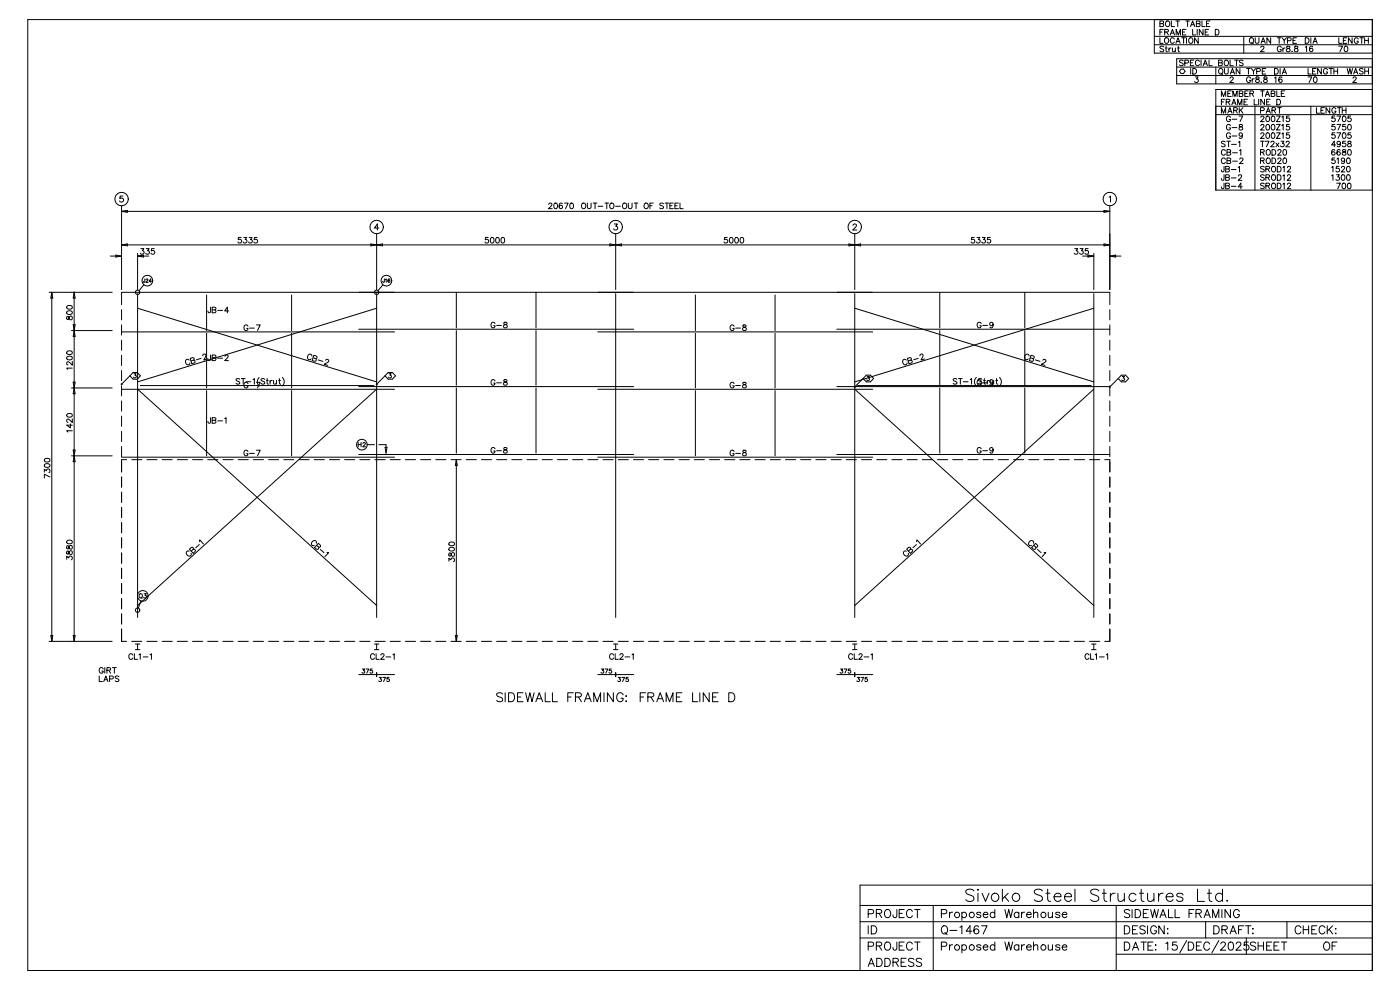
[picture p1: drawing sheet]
<svg xmlns="http://www.w3.org/2000/svg" width="420mm" height="297mm" viewBox="0 0 420 297" stroke-linecap="round" stroke-linejoin="round" font-family="sans-serif">
<g fill="none" stroke="#000" stroke-width=".3">
<path d="M8.3 5.9h403.3v285.1h-403.3zM346.2 5.9v10h65.4M346.2 10.9h65.4M346.2 13.4h65.4M347.8 7.1l1.1 .2 .1 .4-.4 .3h-.8v-1.7l1.1 .2 .1 .3-.4 .3M347.8 11.3v1.7h1M347.8 9.6h.7M348.9 8.8h-1.1v1.7M349 14.1l-.4-.3-.8 .3 .2 .4 1 .5v.3l-.4 .2-.8-.2M349.3 9.6l.9-.1 .1-.5-1-.2v1.7M349.4 14.4h.6M349.5 11.4a.78 .78 0 0 1 1 .8 .78 .78 0 0 1-1 .7l-.3-.5z"/>
<path d="M349.7 13.8v1.4l.4 .3M349.8 6.4a.78 .78 0 0 1 1 .7 .78 .78 0 0 1-1 .8l-.3-.6zM349.8 9.6l.6 .9M350.6 14.4v1.1M351 10.5l.6-1.7 .6 1.7M351.2 14.4l-.4 .1-.2 .4M351.2 9.9h.8M351.3 6.3v1.7h.9M351.6 14.4l.1 1 .4 .1 .4-.3M352.2 11.7a.62 .62 0 0 0-.7-.4 .62 .62 0 0 0-.5 .7v.4a.62 .62 0 0 0 .5 .6 .62 .62 0 0 0 .7-.4M352.5 14.4v1.1M352.6 13l.7-1.7 .6 1.7"/>
<path d="M352.6 6.3h1.2M352.7 10.5v-1.7l.7 1.7 .6-1.7v1.7M352.9 12.4h.8M353.1 14.4h.6M353.2 6.3v1.7M353.4 13.8v1.4l.4 .3M354.4 11.3h1.1M354.6 9.6h.7M354.8 18.3l-.4-.3-.7 .3 .2 .4 .9 .4v.4l-.4 .2-.7-.2M355 11.3v1.7M355.3 18.9l1-.1 .1-.6-1.1-.2v1.7M355.6 6.3h1.1"/>
<path d="M355.7 8.8h-1.1v1.7h1.1M355.8 11.3v1.7M356.2 6.3v1.7M356.8 11.4a.78 .78 0 0 1 1 .8 .78 .78 0 0 1-1 .7l-.3-.5zM357 18.8h.6M357 8l.7-1.7 .6 1.7M357.3 7.4h.8M357.7 8.8v1.7h.9M358 18h-1v1.7h1M358.8 7.1l1 .2 .1 .4-.4 .3h-.7v-1.7l1 .2v.4l-.3 .2M359 8.8v1.7M359.3 11.3v1.7l-1.1-1.7v1.7"/>
<path d="M359.7 18.4a.62 .62 0 0 0-.7-.4 .62 .62 0 0 0-.5 .7v.4a.62 .62 0 0 0 .5 .6 .62 .62 0 0 0 .7-.4M360.2 18v1.7M360.5 6.3v1.7h.9M360.8 8.8v1.7l-1.1-1.7v1.7M360.8 19.7l.7-1.7 .6 1.7M361.1 19.1h.8M361.4 9.6h.7M361.8 7.1h.7M362.5 8.8h-1.1v1.7h1.1M362.6 18v1.7h.9M362.9 6.3h-1.1v1.7h1.1M364.5 8.8h.5a.9 .9 0 0 1 .6 .8 .9 .9 0 0 1-.6 .9h-.5z"/>
<path d="M365.5 18.8l1 .2 .1 .4-.4 .3h-.7v-1.7l1 .2 .1 .3-.4 .3M367.3 18.3l.1-.2a.78 .78 0 0 1 1 .8 .78 .78 0 0 1-1 .7l-.3-.5zM368.9 18v1.7h.9M370.2 18h1.2M370.8 18v1.7M372.8 18.3l-.4-.3-.7 .3 .1 .4 .9 .4 .1 .4-.4 .2-.7-.2M373 10.9v5M374.8 11.6l.2-.2a.78 .78 0 0 1 1 .8 .78 .78 0 0 1-1 .7l-.3-.5zM375.4 12.7l.5 .5M376.4 11.3v1.2l.5 .5 .6-.2v-1.5M378.1 14.2l.3-.4 .7 .4-1.1 1.3h1.1M378.2 13l.6-1.7 .7 1.7"/>
<path d="M378.4 12.4h.8M381.1 11.3v1.7l-1.2-1.7v1.7M383.1 11.3h1.1M383.6 11.3v1.7M384.3 14.2a.62 .62 0 0 0-.7-.4 .62 .62 0 0 0-.5 .7v.4a.6 .6 0 0 0 .6 .6 .6 .6 0 0 0 .6-.6h-.4M384.5 11.3l.6 .8 .7-.8M384.7 14.4v1.1M385.1 12.1v.9M385.4 14.4l-.4 .1-.3 .4M385.9 13.9v.5l.7 .2 .3 .4a.56 .56 0 0 1-.6 .5 .56 .56 0 0 1-.5-.5l1-.8-.1-.3zM386.1 12.2l.9-.1 .1-.6-1-.2v1.7M387.4 15.4h.1"/>
<path d="M387.8 12.1h.6M388.3 13.9v.5l.7 .2 .3 .4a.56 .56 0 0 1-.6 .5 .56 .56 0 0 1-.5-.5l1-.8-.1-.3zM388.8 11.3h-1v1.7h1M391.4 11.3h.6a.89 .89 0 0 1 .6 .9 .89 .89 0 0 1-.6 .8h-.6zM391.4 14.2l.4-.4v1.7M393.1 11.3v1.7M393.7 14.1l-.1-.2a.82 .82 0 0 0-1 .6 .82 .82 0 0 0 .6 1 .52 .52 0 0 0 .6-.5 .52 .52 0 0 0-.5-.5 .52 .52 0 0 0-.6 .5M393.8 13l.6-1.7 .6 1.7M394 12.4h.8M401.5 11.3v1.7h1M401.5 13.8h1.1l-.8 1.7M402.9 12.1h.6"/>
<path d="M403.3 13.9a.82 .82 0 0 1 1 .6 .82 .82 0 0 1-.6 1l-.5-.3-.1-.6zM403.9 11.3h-1v1.7h1M405.5 11.3v1.7l-1.1-1.7v1.7M407.3 11.7a.62 .62 0 0 0-.7-.4 .62 .62 0 0 0-.5 .7v.4a.6 .6 0 0 0 .6 .6 .6 .6 0 0 0 .6-.6h-.4M407.8 11.3h1.1M408.4 11.3v1.7M409.2 12.1h1.2M409.2 11.3v1.7M410.4 11.3v1.7M411.6 17.6h-58.7v7.6h58.7M352.9 20.1h58.7M352.9 22.6h58.7"/>
<path d="M354.2 20.7h.7l.5 .7-.5 .7h-.7l-.5-.7zM357.1 20.5v1.7M357.7 20.5h.6a.9 .9 0 0 1 .5 .9 .9 .9 0 0 1-.5 .8h-.6zM358.4 23.1h.9l-.5 .6a.56 .56 0 0 1 .4 .9 .56 .56 0 0 1-.9-.2M364.6 20.1v5.1M364.6 31.9h47M364.6 34.4h47M365.8 20.6a.78 .78 0 0 1 1 .8 .78 .78 0 0 1-1 .7l-.3-.5zM366.2 21.9l.5 .5M366.3 28.9v-1.7l.6 1.7 .7-1.7v1.7M366.3 34v-1.7l.6 1.7 .7-1.7v1.7M366.3 30.6h.6"/>
<path d="M367.2 20.5v1.2l.5 .5 .5-.2 .1-1.5M367.3 29.8h-1v1.6M367.7 30.6l1-.1 .1-.6-1.1-.1v1.6M368.2 34l.6-1.7 .7 1.7M368.2 28h.6M368.3 30.6l.5 .8M368.4 33.4h.8M368.9 23.5l.3-.4 .6 .3-1 1.3h1.1M369 22.2l.6-1.7 .6 1.7M369 35.2a.62 .62 0 0 0-.7-.4 .62 .62 0 0 0-.5 .6v.4a.6 .6 0 0 0 .6 .7 .6 .6 0 0 0 .6-.7h-.4M369 37.7a.62 .62 0 0 0-.7-.4 .62 .62 0 0 0-.5 .6v.4a.6 .6 0 0 0 .6 .7 .6 .6 0 0 0 .6-.7h-.4M369.2 21.7h.8"/>
<path d="M369.2 27.2h-1v1.7h1M369.4 31.4l.6-1.6 .7 1.6M369.5 35.8h1.4M369.5 38.3h1.4M369.6 30.9h.8M369.7 28.9v-1.7l.7 1.7 .6-1.7v1.7M370 33.1l.9-.1 .1-.6-1-.1v1.7M370.5 33.1l.6 .9M371.2 31.4v-1.6l.6 1.6 .6-1.6v1.6M371.6 34.8h1.1l-.8 1.7M371.6 28l1.1 .2 .1 .4-.4 .3h-.8v-1.7l1.1 .2v.5l-.3 .1M371.6 32.3v1.7"/>
<path d="M371.7 37.4v.5l.7 .2 .3 .3a.56 .56 0 0 1-.6 .6 .56 .56 0 0 1-.5-.6l1-.7-.1-.3zM371.8 20.5v1.7l-1.1-1.7v1.7M372 33l.8 1M372.8 32.3l-1.2 1.1M373.1 30.6h.6M373.3 28h.7M373.8 20.5h1.2M374.1 29.8h-1v1.6h1M374.4 27.2h-1.1v1.7h1.1M374.4 20.5v1.7M374.8 28h1l.1-.6-1.1-.2v1.7M375 23.5a.62 .62 0 0 0-.7-.4 .62 .62 0 0 0-.5 .6v.4a.6 .6 0 0 0 .6 .6 .6 .6 0 0 0 .6-.6h-.4"/>
<path d="M375.3 20.5l.6 .8 .6-.8M375.4 28l.6 .9M375.5 23.6v1.1M375.9 21.3v.9M376.1 29.8v1.6h1M376.2 23.6l-.4 .1-.3 .4M376.4 31.9v25.1M376.7 23.1v.5l.7 .3 .3 .3a.56 .56 0 0 1-.6 .6 .56 .56 0 0 1-.6-.6l1.1-.7-.1-.4zM376.9 21.4l.9-.1 .1-.6-1-.2v1.7M377.5 29.8v1.6M378 33.2l1-.1 .1-.7-1.1-.1v1.7M378 27.2h1.1"/>
<path d="M378.1 35.2l.3-.4 .7 .3-1.1 1.4h1.1M378.1 37.7l.3-.4 .7 .3-1.1 1.4h1.1M378.2 24.6l.1 .1M378.5 21.3h.7M378.6 27.2v1.7M379.1 23.1v.5l.7 .3 .3 .3a.56 .56 0 0 1-.6 .6 .56 .56 0 0 1-.6-.6l1.1-.7-.1-.4zM379.2 29.8v1.6l-1.1-1.6v1.6M379.5 28.9l.6-1.7 .6 1.7M379.6 20.5h-1.1v1.7h1.1M379.7 34l.6-1.7 .7 1.7M379.7 28.4h.8M379.9 34.9a.82 .82 0 0 1 1 .6 .82 .82 0 0 1-.6 1l-.6-.3-.1-.7z"/>
<path d="M379.9 37.4a.82 .82 0 0 1 1 .6 .82 .82 0 0 1-.6 1l-.6-.3-.1-.7zM379.9 39.9a.82 .82 0 0 1 1 .6 .82 .82 0 0 1-.6 1l-.6-.3-.1-.7zM379.9 30.6h.6M379.9 33.4h.8M380.9 29.8h-1v1.6h1M381.2 28l1.1 .2v.4l-.4 .3h-.7v-1.7l1.1 .2v.3l-.4 .3M381.5 33.1l.9-.1 .1-.6-1-.1v1.7M381.5 34.9a.82 .82 0 0 1 1 .6 .82 .82 0 0 1-.6 1l-.6-.3-.1-.7zM381.5 37.4a.82 .82 0 0 1 1 .6 .82 .82 0 0 1-.6 1l-.6-.3-.1-.7zM381.5 39.9a.82 .82 0 0 1 1 .6 .82 .82 0 0 1-.6 1l-.6-.3-.1-.7zM382 33.1l.6 .9M382.2 20.5h.6a.9 .9 0 0 1 .6 .9 .9 .9 0 0 1-.6 .8h-.6z"/>
<path d="M382.2 23.4l.4-.3v1.6M382.8 34.8h1.1l-1.1 1.7h1.1M382.8 37.3h1.1l-1.1 1.7h1.1M382.8 39.8h1.1l-1.1 1.7h1.1M382.9 27.2v1.7h1M382.9 29.8h.6a.89 .89 0 0 1 .5 .8 .89 .89 0 0 1-.5 .8h-.6zM383.1 32.3h1.2M383.7 32.3v1.7M383.9 20.5v1.7M384.3 28h.6M384.4 35.1l.4-.3v1.7M384.4 37.6l.4-.3v1.7"/>
<path d="M384.5 23.3l-.1-.2a.82 .82 0 0 0-1 .6 .82 .82 0 0 0 .6 1 .52 .52 0 0 0 .5-.4 .52 .52 0 0 0-.4-.6 .52 .52 0 0 0-.6 .5M384.5 22.2l.7-1.7 .6 1.7M384.8 21.7h.8M385.3 27.2h-1v1.7h1M386.6 34.8h-.7l-.1 .7a.59 .59 0 0 1 .9 0 .59 .59 0 0 1-.1 .9 .59 .59 0 0 1-.9-.2M386.6 37.3h-.7l-.1 .7a.59 .59 0 0 1 .9 0 .59 .59 0 0 1-.1 .9 .59 .59 0 0 1-.9-.2M386.6 39.8h-.7l-.1 .7a.59 .59 0 0 1 .9 0 .59 .59 0 0 1-.1 .9 .59 .59 0 0 1-.9-.2M392.3 20.5v1.7h.9M392.3 23.1h1.1l-.8 1.6M393.1 31.9v25.1M393.6 21.3h.7M394.1 23.1a.82 .82 0 0 1 1 .6 .82 .82 0 0 1-.6 1l-.5-.3-.1-.6z"/>
<path d="M394.7 20.5h-1.1v1.7h1.1M394.8 32.3v1.7h1M396.1 33.1h.7M396.3 20.5v1.7l-1.1-1.7v1.7M397.2 32.3h-1.1v1.7h1.1M398.1 20.9a.62 .62 0 0 0-.7-.4 .62 .62 0 0 0-.5 .7v.4a.6 .6 0 0 0 .6 .6 .6 .6 0 0 0 .6-.6h-.4M398.6 20.5h1.1M398.8 32.3v1.7l-1.1-1.7v1.7M399.1 20.5v1.7M400 21.3h1.1M400 20.5v1.7M400.3 34.8h-.8l-.1 .7a.59 .59 0 0 1 .9 0 .59 .59 0 0 1-.1 .9 .59 .59 0 0 1-.9-.2"/>
<path d="M400.3 37.3h-.8l-.1 .7a.59 .59 0 0 1 .9 0 .59 .59 0 0 1-.1 .9 .59 .59 0 0 1-.9-.2M400.3 39.8h-.8l-.1 .7a.59 .59 0 0 1 .9 0 .59 .59 0 0 1-.1 .9 .59 .59 0 0 1-.9-.2M400.6 32.7a.62 .62 0 0 0-.7-.4 .62 .62 0 0 0-.5 .6v.4a.6 .6 0 0 0 .6 .7 .6 .6 0 0 0 .6-.7h-.4M400.9 34.8h1.2l-.8 1.7M400.9 37.3h1.2l-.8 1.7M400.9 39.8h1.2l-.8 1.7M401.1 32.3h1.1M401.1 20.5v1.7M401.7 32.3v1.7M402.5 33.1h1.2M402.5 32.3v1.7M402.8 34.9a.82 .82 0 0 1 1 .6 .82 .82 0 0 1-.6 1l-.6-.3-.1-.7z"/>
<path d="M402.8 39.9a.82 .82 0 0 1 1 .6 .82 .82 0 0 1-.6 1l-.6-.3-.1-.7zM403.5 37.3h-.8l-.1 .7a.59 .59 0 0 1 .9 0 .59 .59 0 0 1-.1 .9 .59 .59 0 0 1-.9-.2M403.7 32.3v1.7M404 20.5l.4 1.7 .4-1.7 .4 1.7 .4-1.7M404.4 37.4a.82 .82 0 0 1 1 .6 .82 .82 0 0 1-.6 1l-.6-.3-.1-.7zM405.1 34.8h-.8l-.1 .7a.59 .59 0 0 1 .9 0 .59 .59 0 0 1-.1 .9 .59 .59 0 0 1-.9-.2M405.1 39.8h-.8l-.1 .7a.59 .59 0 0 1 .9 0 .59 .59 0 0 1-.1 .9 .59 .59 0 0 1-.9-.2M405.8 23.5l.3-.4 .6 .3-1 1.3h1.1M405.9 22.2l.7-1.7 .6 1.7M406.2 21.7h.8M408.8 20.8l-.4-.3-.7 .3 .1 .4 1 .5v.3l-.4 .2-.7-.2M409.3 21.3h1.1"/>
<path d="M409.3 20.5v1.7M410.4 20.5v1.7M411.6 26.8h-47v30.2h47M36.9 58.8h-.9l-.1 .8a.64 .64 0 0 1 1-.1 .64 .64 0 0 1-.1 1 .64 .64 0 0 1-.9-.3M332.6 59.1l.4-.3v1.8M367.1 49.9l-.1 1.5-.5 .1-.2-.5M367.1 52.4l-.1 1.5-.5 .1-.2-.5M367.1 54.9l-.1 1.5-.5 .1-.2-.5M367.4 42.6l-.4-.3-.7 .3 .2 .4 .9 .5v.3l-.4 .2-.7-.2M367.5 45.3a.62 .62 0 0 0-.7-.5 .62 .62 0 0 0-.5 .7v.4a.62 .62 0 0 0 .5 .6 .62 .62 0 0 0 .7-.4M367.5 47.8a.62 .62 0 0 0-.7-.4 .62 .62 0 0 0-.5 .6v.4a.62 .62 0 0 0 .5 .6 .62 .62 0 0 0 .7-.4M367.6 50.7l1 .1 .1 .4-.4 .4h-.7v-1.7l1 .1 .1 .4-.4 .3"/>
<path d="M367.6 53.2l1 .2 .1 .4-.4 .3h-.7v-1.7l1 .2 .1 .3-.4 .3M367.6 55.7l1 .2 .1 .4-.4 .3h-.7v-1.7l1 .2 .1 .3-.4 .3M367.9 42.3h1.1M368 45.7l1 .1 .1 .4-.4 .3h-.7v-1.6l1 .1v.5l-.3 .2M368 48.2l1 .1 .1 .4-.4 .3h-.7v-1.6l1 .1v.5l-.3 .2M368.4 42.3v1.7M369 40.2a.62 .62 0 0 0-.7-.4 .62 .62 0 0 0-.5 .7v.4a.6 .6 0 0 0 .6 .6 .6 .6 0 0 0 .6-.6h-.4M369.2 50.8h1.5M369.2 53.4h1.5M369.2 55.9h1.5M369.3 43.3h1.5M369.5 40.8h1.4"/>
<path d="M369.6 45.8h1.5M369.6 48.3h1.5M371.3 50.2l.4-.3v1.7M371.4 42.7l.4-.4v1.7M371.4 52.8l.3-.4 .7 .3-1.1 1.4h1.1M371.7 45.2l.4-.3v1.6M371.8 47.8l.3-.4 .7 .3-1.1 1.3h1.1M372.5 56h-1.2l.8-1.1v1.7M372.6 40.4a.52 .52 0 0 1-.7 .4 .52 .52 0 0 1-.2-.8 .52 .52 0 0 1 .8 .1l.1 .3a.79 .79 0 0 1-.6 1.1l-.4-.2M378 45.7l1-.1 .1-.6-1.1-.1v1.6M378 48.2l1-.1 .1-.6-1.1-.1v1.6M378 42.3h1.1"/>
<path d="M378.1 40.2l.3-.4 .7 .3-1.1 1.4h1.1M378.6 42.3v1.7M378.6 45.7l.5 .8M378.6 48.2l.5 .8M379.1 50.1l-.4-.2-.7 .2 .2 .4 .9 .6v.2l-.4 .3-.7-.3M379.1 52.6l-.4-.2-.7 .2 .2 .4 .9 .6v.2l-.4 .3-.7-.3M379.1 55.2l-.4-.3-.7 .3 .2 .4 .9 .5v.2l-.4 .3-.7-.3M379.5 42.3h1.1l-.8 1.7M379.6 50.7l1-.1 .1-.6-1.1-.1v1.7M379.6 53.2l1-.1 .1-.5-1.1-.2v1.7M379.6 55.7l1-.1 .1-.5-1.1-.2v1.7M380 44.9a.78 .78 0 0 1 1 .8 .78 .78 0 0 1-1 .7l-.3-.5z"/>
<path d="M380 47.4a.78 .78 0 0 1 1 .8 .78 .78 0 0 1-1 .8l-.3-.6zM380.2 50.7l.5 .9M380.2 53.2l.5 .9M380.2 55.7l.5 .9M381.1 42.7l.4-.4 .6 .4-1 1.3h1.1M381.5 44.9h.5a.9 .9 0 0 1 .6 .8 .9 .9 0 0 1-.6 .8h-.5zM381.5 47.4h.5a.9 .9 0 0 1 .6 .8 .9 .9 0 0 1-.6 .8h-.5zM381.6 50a.78 .78 0 0 1 1 .7 .78 .78 0 0 1-1 .8l-.3-.6zM381.6 52.5a.78 .78 0 0 1 1 .7 .78 .78 0 0 1-1 .8l-.3-.6zM381.6 55a.78 .78 0 0 1 1 .8 .78 .78 0 0 1-1 .7l-.3-.6zM382.7 42.9l.8 1.1M383.1 49.9h.5a.9 .9 0 0 1 .6 .8 .9 .9 0 0 1-.6 .9h-.5z"/>
<path d="M383.1 52.4h.5a.9 .9 0 0 1 .6 .8 .9 .9 0 0 1-.6 .9h-.5zM383.1 54.9h.5a.9 .9 0 0 1 .6 .9 .9 .9 0 0 1-.6 .8h-.5zM383.2 45.3l.3-.4 .7 .3-1.1 1.3h1.2M383.2 47.8l.3-.4 .7 .3-1.1 1.3h1.2M383.5 42.9l-.8 1.1M384.2 42.3h.9l-.5 .7a.56 .56 0 0 1 .4 .9 .56 .56 0 0 1-1-.2M384.4 40.1l.4-.3v1.7M384.7 50.2l.4-.3v1.7M384.7 52.7l.4-.3v1.7M384.7 55.2l.4-.3v1.7M385 44.9a.82 .82 0 0 1 1 .6 .82 .82 0 0 1-.6 1l-.6-.3-.1-.6zM385 47.4a.82 .82 0 0 1 1 .6 .82 .82 0 0 1-.6 1l-.6-.3-.1-.6z"/>
<path d="M385.7 42.7l.3-.4 .6 .4-1 1.3h1.1M386.1 50.3l.3-.4 .6 .3-1 1.4h1.1M386.1 52.8l.3-.4 .6 .3-1 1.4h1.1M386.1 55.3l.3-.4 .6 .3-1 1.4h1.1M399.3 50.2l.4-.3v1.7M399.3 52.7l.4-.3v1.7M400.3 45.1l-.1-.2a.82 .82 0 0 0-1 .6 .82 .82 0 0 0 .6 1 .52 .52 0 0 0 .6-.4 .52 .52 0 0 0-.5-.6 .52 .52 0 0 0-.6 .5M400.3 47.4h-.8l-.1 .7a.59 .59 0 0 1 .9 0 .59 .59 0 0 1-.1 .9 .59 .59 0 0 1-.9-.3M400.5 43.5h-1.2l.8-1.2v1.7M400.8 52.4h.9l-.5 .6a.56 .56 0 0 1 .4 .9 .56 .56 0 0 1-1-.1M400.9 54.9h1.1l-.8 1.7M400.9 47.7l.4-.3v1.6"/>
<path d="M401.6 49.9h-.8l-.1 .7a.59 .59 0 0 1 .9 0 .59 .59 0 0 1-.1 .9 .59 .59 0 0 1-.9-.3M401.9 45.1l-.1-.2a.82 .82 0 0 0-1 .6 .82 .82 0 0 0 .6 1 .52 .52 0 0 0 .6-.4 .52 .52 0 0 0-.5-.6 .52 .52 0 0 0-.6 .5M402 42.9a.52 .52 0 0 1-.7 .4 .52 .52 0 0 1-.2-.8 .52 .52 0 0 1 .8 .1l.1 .3a.79 .79 0 0 1-.7 1.1l-.3-.2M402.3 50.3l.3-.4 .7 .3-1.1 1.4h1.1M402.5 52.5a.82 .82 0 0 1 .9 .6 .82 .82 0 0 1-.5 1l-.6-.3-.1-.7zM402.7 44.9v.5l.7 .3 .3 .3a.56 .56 0 0 1-.6 .6 .56 .56 0 0 1-.6-.6l1.1-.7-.1-.4zM402.7 55a.82 .82 0 0 1 1 .6 .82 .82 0 0 1-.6 1l-.6-.3v-.7zM403.3 47.9a.52 .52 0 0 1-.8 .5 .52 .52 0 0 1-.2-.8 .52 .52 0 0 1 .9 0l.1 .3a.79 .79 0 0 1-.7 1.1l-.3-.2M403.5 42.3h-.8l-.1 .8a.59 .59 0 0 1 .9-.1 .59 .59 0 0 1-.1 .9 .59 .59 0 0 1-.9-.2M404.1 47.4a.82 .82 0 0 1 .9 .6 .82 .82 0 0 1-.5 1l-.6-.3-.1-.6zM404.1 50a.82 .82 0 0 1 .9 .6 .82 .82 0 0 1-.5 1l-.6-.4-.1-.6zM404.1 52.5a.82 .82 0 0 1 .9 .6 .82 .82 0 0 1-.5 1l-.6-.3-.1-.7z"/>
<path d="M404.3 42.4v.5l.7 .2 .3 .4a.56 .56 0 0 1-.6 .5 .56 .56 0 0 1-.6-.5l1.1-.8-.1-.3zM404.3 55a.82 .82 0 0 1 1 .6 .82 .82 0 0 1-.6 1l-.6-.3v-.7zM404.4 44.9a.82 .82 0 0 1 1 .6 .82 .82 0 0 1-.6 1l-.6-.3-.1-.6zM33.1 76.8h3.4M34.7 76.5l1.8 .3-1.8 .3zM36.5 61.7v25.1M36.5 63.4h296.3M36.5 73.4h296.3M36.5 73.4l1.7-.3v.6zM36.5 63.4l1.7-.3v.6zM41.3 76v10.8M41.3 76.8h3.3"/>
<path d="M41.3 76.8l1.7-.3v.6zM42.3 74.6h.8l-.4 .6a.56 .56 0 0 1 .4 .9 .56 .56 0 0 1-1-.2M43.9 74.6h.8l-.4 .6a.56 .56 0 0 1 .4 .9 .56 .56 0 0 1-1-.2M46.3 74.6h-.8l-.1 .7a.59 .59 0 0 1 .9 0 .59 .59 0 0 1-.1 .8 .59 .59 0 0 1-.9-.2M72.3 71.2h-.8l-.1 .7a.59 .59 0 0 1 .9 0 .59 .59 0 0 1-.1 .9 .59 .59 0 0 1-.8-.2M73.1 71.2h.9l-.5 .6a.56 .56 0 0 1 .4 .9 .56 .56 0 0 1-1-.1M74.7 71.2h.9l-.5 .6a.56 .56 0 0 1 .4 .9 .56 .56 0 0 1-1-.1M77.1 71.2h-.8l-.1 .7a.59 .59 0 0 1 .9 0 .59 .59 0 0 1-.1 .9 .59 .59 0 0 1-.9-.2M111.2 73.1l3.5 .6v-.6l-3.5 .6zM113 70.1v16.7M113.6 68.4h-1.3l.9-1.2v1.8M146.4 71.2h-.8l-.1 .7a.59 .59 0 0 1 .9 0 .59 .59 0 0 1-.1 .9 .59 .59 0 0 1-.9-.2"/>
<path d="M147.3 71.3a.82 .82 0 0 1 1 .6 .82 .82 0 0 1-.6 1l-.6-.3-.1-.7zM148.9 71.3a.82 .82 0 0 1 1 .6 .82 .82 0 0 1-.6 1l-.6-.3-.1-.7zM150.5 71.3a.82 .82 0 0 1 1 .6 .82 .82 0 0 1-.6 1l-.6-.3-.1-.7zM164.6 61.3l.3-.4 .6 .3-1 1.4h1.1M166.3 61a.82 .82 0 0 1 1 .6 .82 .82 0 0 1-.6 1l-.5-.3-.1-.7zM168.6 61.1v-.1a.82 .82 0 0 0-1 .6 .82 .82 0 0 0 .6 1 .52 .52 0 0 0 .5-.5 .52 .52 0 0 0-.5-.6 .52 .52 0 0 0-.5 .5M169.3 60.9h1.1l-.8 1.7M171.1 61a.82 .82 0 0 1 1 .6 .82 .82 0 0 1-.6 1l-.6-.3v-.7zM174.5 61.1l.2-.1a.78 .78 0 0 1 1 .7 .78 .78 0 0 1-1 .8l-.3-.6zM176.1 60.9v1.2l.5 .5 .6-.3 .1-1.4M177.9 60.9h1.1M178.5 60.9v1.7"/>
<path d="M179.3 61.9h1.5M181.4 60.9h1.1M182 60.9v1.7M182.9 73.1l3.5 .6v-.6l-3.5 .6zM183 61.1l.2-.1a.78 .78 0 0 1 .9 .7 .78 .78 0 0 1-.9 .8l-.4-.6zM184.2 67.2h1l-.6 .7a.6 .6 0 0 1 .5 .9 .6 .6 0 0 1-1.1-.2M184.6 61.9h1.4M184.6 70.1v16.7M187 61a.78 .78 0 0 1 1 .7 .78 .78 0 0 1-1 .8l-.3-.6zM188.4 60.9v1.2l.5 .5 .6-.3 .1-1.4M190.2 60.9h1.1M190.7 60.9v1.7"/>
<path d="M193.5 61a.78 .78 0 0 1 .9 .7 .78 .78 0 0 1-.9 .8l-.4-.6zM194.9 61.7h.6M195.9 60.9h-1v1.7M199 61.1l-.4-.2-.7 .2 .1 .4 1 .6v.2l-.4 .3-.7-.3M199.4 60.9h1.2M200 60.9v1.7M200.9 61.7h.6M201.9 60.9h-1v1.7h1M202.4 61.7h.6M203.4 60.9h-1v1.7h1M203.9 60.9v1.7h1M218.1 71.2h-.8l-.1 .7a.59 .59 0 0 1 .9 0 .59 .59 0 0 1-.1 .9 .59 .59 0 0 1-.9-.2"/>
<path d="M219 71.3a.82 .82 0 0 1 1 .6 .82 .82 0 0 1-.6 1l-.6-.3-.1-.7zM220.6 71.3a.82 .82 0 0 1 1 .6 .82 .82 0 0 1-.6 1l-.6-.3-.1-.7zM222.2 71.3a.82 .82 0 0 1 1 .6 .82 .82 0 0 1-.6 1l-.6-.3-.1-.7zM254.6 73.1l3.5 .6v-.6l-3.5 .6zM255.8 67.6l.4-.4h.3l.4 .3-.3 .6-.9 .9h1.2M256.3 70.1v16.7M292.2 71.2h-.8l-.1 .7a.59 .59 0 0 1 .9 0 .59 .59 0 0 1-.1 .9 .59 .59 0 0 1-.9-.2M293 71.2h.9l-.5 .6a.56 .56 0 0 1 .4 .9 .56 .56 0 0 1-1-.1M294.6 71.2h.9l-.5 .6a.56 .56 0 0 1 .4 .9 .56 .56 0 0 1-1-.1M297 71.2h-.8l-.1 .7a.59 .59 0 0 1 .9 0 .59 .59 0 0 1-.1 .9 .59 .59 0 0 1-.9-.2M322.3 74.6h.9l-.5 .6a.56 .56 0 0 1 .4 .9 .56 .56 0 0 1-.9-.2M323.9 74.6h.9l-.5 .6a.56 .56 0 0 1 .4 .9 .56 .56 0 0 1-.9-.2"/>
<path d="M324.7 76.8h3.3M326.3 76.5l1.7 .3-1.7 .3zM326.3 74.6h-.8l-.1 .7a.59 .59 0 0 1 .9 0 .59 .59 0 0 1-.1 .8 .59 .59 0 0 1-.8-.2M328 76v10.8M331.1 73.1l1.7 .3-1.7 .3zM331.1 63.1l1.7 .3-1.7 .3zM332.8 61.7v25.1M332.8 76.8h3.4M332.8 76.8l1.8-.3v.6zM14.7 87.7h18.9M15.5 87.7l.3 1.7h-.6zM15.5 87.7v104.6"/>
<path d="M20.1 94.9v.8l.3 .1 .7-1a.56 .56 0 0 1 .6 .5 .56 .56 0 0 1-.6 .6l-.3-.2-.2-.8zM20.1 93.4a.83 .83 0 0 1 1-.3 .83 .83 0 0 1 .5 1 .83 .83 0 0 1-1 .3 .83 .83 0 0 1-.5-1zM20.1 91.8a.83 .83 0 0 1 1-.3 .83 .83 0 0 1 .5 1 .83 .83 0 0 1-1 .3 .83 .83 0 0 1-.5-1zM21.4 99.1h12.2M21.9 97.4l.6 3.5h-.6l.6-3.5zM22.2 87.7v104.6M22.2 87.7l.3 1.7h-.6zM22.3 99.1h.1M22.3 87.6h.1M36.5 91.4v-3.7h296.3v3.7M36.5 92.9v3M36.5 97.4v3.1"/>
<path d="M36.5 99.5h81.8M41.3 88.1v97.1M41.3 92.4l71.7 22.1M43.2 85.4l-1.5 1.7M43.4 83.6v1h-.4l-.1-.3M43.8 83.9l.2-.3 .4 .2-.7 .9h.7M45.4 84.3h-.7l.5-.7v1.1M62 88.5v10.6M62 99.9v16.4M63.2 92.1l-.1 1.5-.6 .1-.1-.5M63.6 92.9l1.1 .2 .1 .4-.4 .3h-.8v-1.7l1.1 .2 .1 .3-.4 .3M65.3 93.1h1.4"/>
<path d="M68.6 93.2h-1.2l.8-1.1v1.7M74.4 97.8a.62 .62 0 0 0-.7-.4 .62 .62 0 0 0-.5 .7v.4a.6 .6 0 0 0 .6 .6 .6 .6 0 0 0 .6-.6h-.4M74.8 98.4h1.5M76.9 97.4h1.1l-.8 1.7M87.5 88.5v10.6M87.5 99.9v16.4M107.6 98.7h82.4M113 88.1v97.1M113 92.4l-71.7 22.1M114.8 85.4l-1.4 1.7M115.3 83.6l-.1 1h-.3l-.1-.3M115.6 83.8l.2-.2v1.1"/>
<path d="M116.9 83.8v-.1a.45 .45 0 0 0-.6 .4 .45 .45 0 0 0 .6 .4 .32 .32 0 0 0-.1-.4 .32 .32 0 0 0-.5 .2M136.8 87.7v10.6M136.8 99.1v16.4M148.5 97a.62 .62 0 0 0-.8-.4 .62 .62 0 0 0-.4 .7v.4a.6 .6 0 0 0 .6 .6 .6 .6 0 0 0 .6-.6h-.4M148.9 97.6h1.5M151.2 96.7v.5l.7 .2 .2 .3a.56 .56 0 0 1-.5 .6 .56 .56 0 0 1-.6-.6l1-.7v-.3zM160.7 87.7v10.6M160.7 99.1v16.4M179.3 99.5h82.4M184.6 88.1v97.1M208.5 88.5v10.6M208.5 99.9v16.4"/>
<path d="M220.1 97.8a.62 .62 0 0 0-.7-.4 .62 .62 0 0 0-.5 .7v.4a.6 .6 0 0 0 .6 .6 .6 .6 0 0 0 .6-.6h-.4M220.6 98.4h1.5M222.9 97.5v.5l.7 .2 .2 .3a.56 .56 0 0 1-.5 .6 .56 .56 0 0 1-.6-.6l1-.7v-.3zM232.4 88.5v10.6M232.4 99.9v16.4M251 98.7h81.8M256.3 88.1v97.1M256.3 92.4l71.7 22.1M281.8 87.7v10.6M281.8 99.1v16.4M294.2 97a.62 .62 0 0 0-.7-.4 .62 .62 0 0 0-.5 .7v.4a.6 .6 0 0 0 .6 .6 .6 .6 0 0 0 .6-.6h-.4M294.7 97.6h1.5"/>
<path d="M297.8 97.2a.52 .52 0 0 1-.7 .4 .52 .52 0 0 1-.2-.8 .52 .52 0 0 1 .8 .1l.1 .3a.79 .79 0 0 1-.6 1.1l-.3-.2M307.3 87.7v10.6M307.3 99.1v16.4M328 88.1v97.1M328 92.4l-71.7 22.1M332.8 92.9v3M332.8 97.4v3.1M20.1 107a.83 .83 0 0 1 1-.3 .83 .83 0 0 1 .5 1 .83 .83 0 0 1-1 .3 .83 .83 0 0 1-.5-1zM20.1 105.4a.83 .83 0 0 1 1-.3 .83 .83 0 0 1 .5 1 .83 .83 0 0 1-1 .3 .83 .83 0 0 1-.5-1zM21.4 116.3h12.2M21.7 110.4h-1.7l.3 .4M21.7 108.4v1.1l-1.4-1-.3 .6 .4 .3"/>
<path d="M21.9 114.6l.6 3.5h-.6l.6-3.5zM22.3 116.3h.1M36.5 102v3M36.5 106.5v3.1M36.5 111.1v3.1M36.5 115.7v3M36.5 116.7h81.8M39 112.7l-2.5 2.5M39.9 111.7h1.3l.9 1-.9 1h-1.3l-.9-1zM40.2 112.1h.6l-.3 .4a.42 .42 0 0 1 .3 .7 .42 .42 0 0 1-.8-.1M41.3 116.7l71.7 64.9M42.1 115.6h70"/>
<path d="M56.7 108a.62 .62 0 0 0-.8-.2 .62 .62 0 0 0-.3 .8l.1 .3a.62 .62 0 0 0 .7 .5 .62 .62 0 0 0 .6-.6M58 108l.3-.4-.2-.3-1.1 .2 .5 1.6 .7-.2 .3-.5-.2-.3-1 .1M60.3 107.5l-1.4 .4M60.8 106.7l.2-.5 .7 .2-.6 1.6 1.1-.4M62 117.1v19.6M63.2 106.5l-.1 1.5h-.6l-.1-.4M63.6 107.2l1.1 .2 .1 .4-.4 .3h-.8v-1.6l1.1 .1v.5l-.3 .1M65.3 107.4h1.4M67.5 106.9l.3-.4 .6 .3-1 1.3h1.1M71.9 113.8l-.4-.3-.7 .3 .1 .4 1 .5v.3l-.4 .2-.7-.2M72.4 113.5h1.1M72.9 113.5v1.7"/>
<path d="M73.8 114.5h1.4M74.4 115a.62 .62 0 0 0-.7-.4 .62 .62 0 0 0-.5 .7v.4a.6 .6 0 0 0 .6 .6 .6 .6 0 0 0 .6-.6h-.4M75.9 113.8l.4-.3v1.7M76.9 114.6h1.1l-.8 1.7M77.7 113.2a1.72 1.72 0 0 0 0 2.6M79.4 113.8l-.4-.3-.7 .3 .1 .4 1 .5v.3l-.4 .2-.7-.2M79.9 114.1h.5M80.1 113.5v1.4l.4 .3M81 114.1v1.1M81.6 114.1l-.4 .1-.2 .4M82 114.1l.1 1 .4 .1 .4-.3M82.9 114.1v1.1"/>
<path d="M83.6 114.1h.5M83.8 113.5v1.4l.4 .3M84.7 113.2a1.72 1.72 0 0 1 0 2.6M87.5 117.1v19.6M93.5 106.8a.62 .62 0 0 0-.5-.6 .62 .62 0 0 0-.7 .4l-.1 .4a.62 .62 0 0 0 .3 .8 .62 .62 0 0 0 .8-.2M93.9 107.3l.9 .4v.4l-.5 .2-.7-.2 .5-1.6 1 .5v.3l-.5 .2M95.4 107.9l1.4 .5M97.7 108l.4-.3 .5 .5-1.4 1 1.1 .4M107.6 115.9h82.4M113 116.7l-71.7 64.9M115.5 112.7l-2.5 2.5M116.4 111.7h1.3l.9 1-.9 1h-1.3l-.9-1z"/>
<path d="M116.7 112.1h.6l-.3 .4a.42 .42 0 0 1 .3 .7 .42 .42 0 0 1-.8-.1M136.8 116.3v19.6M148.5 114.2a.62 .62 0 0 0-.8-.4 .62 .62 0 0 0-.4 .7v.4a.6 .6 0 0 0 .6 .6 .6 .6 0 0 0 .6-.6h-.4M148.9 114.8h1.5M151.2 113.9v.5l.7 .2 .2 .3a.56 .56 0 0 1-.5 .6 .56 .56 0 0 1-.6-.6l1-.7v-.3zM160.7 116.3v19.6M179.3 116.7h82.4M208.5 117.1v19.6M220.1 115a.62 .62 0 0 0-.7-.4 .62 .62 0 0 0-.5 .7v.4a.6 .6 0 0 0 .6 .6 .6 .6 0 0 0 .6-.6h-.4M220.6 115.6h1.5M222.9 114.7v.5l.7 .2 .2 .4a.56 .56 0 0 1-.5 .5 .56 .56 0 0 1-.6-.5l1-.8v-.3zM232.4 117.1v19.6"/>
<path d="M251 115.9h81.8M256.3 116.7l71.7 64.9M257.1 115.6h70.1M258.8 113.5l-2.5 2.5M259.8 112.5h1.2l1 1-1 1h-1.2l-1-1zM260 112.9h.7l-.4 .4a.42 .42 0 0 1 .3 .7 .42 .42 0 0 1-.7-.1M271.8 108a.62 .62 0 0 0-.8-.2 .62 .62 0 0 0-.3 .8l.1 .3a.62 .62 0 0 0 .7 .5 .62 .62 0 0 0 .5-.6M273 108l.3-.4-.1-.3-1.1 .2 .5 1.6 .7-.2 .3-.5-.2-.3-1 .1M275.4 107.5l-1.4 .4M275.9 106.7l.2-.5 .7 .2-.6 1.6 1.1-.4M281.8 116.3v19.6M287 113.8l-.4-.3-.7 .3 .1 .4 .9 .4 .1 .4-.4 .2-.7-.2"/>
<path d="M287.4 113.5h1.2M288 113.5v1.7M288.9 114.5h1.4M291 113.8l.4-.3v1.7M292.8 113.2a1.72 1.72 0 0 0 0 2.6M294.2 114.2a.62 .62 0 0 0-.7-.4 .62 .62 0 0 0-.5 .7v.4a.6 .6 0 0 0 .6 .6 .6 .6 0 0 0 .6-.6h-.4M294.5 113.8l-.4-.3-.7 .3 .1 .4 .9 .4 .1 .4-.4 .2-.7-.2M294.7 114.8h1.5M295 114.1h.5M295.2 113.5v1.4l.4 .3M296.1 114.1v1.1M296.7 114.1l-.4 .1-.2 .4"/>
<path d="M297.1 114.1l.1 1 .4 .1 .4-.3M297.8 114.4a.52 .52 0 0 1-.7 .4 .52 .52 0 0 1-.2-.8 .52 .52 0 0 1 .8 .1l.1 .3a.79 .79 0 0 1-.6 1.1l-.3-.2M298 114.1v1.1M298.6 114.1h.6M298.9 113.5v1.4l.4 .3M299.7 113.2a1.72 1.72 0 0 1 0 2.6M307.3 116.3v19.6M308.6 106.8a.62 .62 0 0 0-.5-.6 .62 .62 0 0 0-.7 .4l-.1 .4a.62 .62 0 0 0 .3 .8 .62 .62 0 0 0 .8-.2M309 107.3l.9 .4v.4l-.5 .2-.7-.2 .5-1.6 .9 .5-.1 .4-.4 .1M310.5 107.9l1.4 .5M312.7 108l.5-.3 .5 .5-1.4 1 1.1 .4M328 116.7l-71.7 64.9"/>
<path d="M332.8 102v3M332.8 106.5v3.1M332.8 111.1v3.1M332.8 115.7v3M335.3 113.5l-2.5 2.5M336.3 112.5h1.2l1 1-1 1h-1.2l-1-1zM336.5 112.9h.7l-.4 .4a.42 .42 0 0 1 .3 .7 .42 .42 0 0 1-.7-.1M13.4 139.3a.83 .83 0 0 1 1-.4 .83 .83 0 0 1 .5 1 .83 .83 0 0 1-1 .3 .83 .83 0 0 1-.5-.9zM13.4 137.7a.83 .83 0 0 1 1-.4 .83 .83 0 0 1 .5 1 .83 .83 0 0 1-1 .3 .83 .83 0 0 1-.5-.9zM20.1 124.2a.83 .83 0 0 1 1-.3 .83 .83 0 0 1 .5 1 .83 .83 0 0 1-1 .3 .83 .83 0 0 1-.5-1zM21.1 127.1v1.2l-1.1-.8h1.7M21.4 136.7h12.2"/>
<path d="M21.7 129.2h-1.7l.3 .4M21.7 125.6v1.1l-1.4-1-.3 .6 .4 .3M21.9 134.9l.6 3.5h-.6l.6-3.5zM22.3 136.7h.1M36.5 120.2v3.1M36.5 124.8v3M36.5 129.3v3.1M36.5 133.9v3.1M36.5 137.1h81.8M38 137.8h-1.5v3.7M39.5 137.8h3M44.1 137.8h3"/>
<path d="M48.6 137.8h3.1M53.2 137.8h3M57.7 137.8h3.1M62.3 137.8h3M63.2 125.2l-.1 1.6h-.6l-.1-.4M63.6 126l1.1 .2 .1 .4-.4 .3h-.8v-1.7l1.1 .2v.5l-.3 .1M65.3 126.2h1.4M66.9 137.8h3M67.4 125.6l.4-.4v1.7M71.4 137.8h3.1M74.4 135.4a.62 .62 0 0 0-.7-.4 .62 .62 0 0 0-.5 .6v.4a.6 .6 0 0 0 .6 .7 .6 .6 0 0 0 .6-.7h-.4M74.8 136h1.5"/>
<path d="M76 137.8h3M76.9 135h1.1l-.8 1.7M80.5 137.8h3.1M85.1 137.8h3M89.7 137.8h3M94.2 137.8h3.1M98.8 137.8h3M103.3 137.8h3.1M107.4 133.3h.9M107.4 132.7v1.3M107.6 136.3h82.4M107.9 137.8h3"/>
<path d="M108.3 132.7v1.3M108.8 133l.3-.3 .5 .2-.8 1.1h.8M110.1 133.3h2.2M112.4 137.8h3.1M113.6 133.3h2.2v.8M115.5 134.1h.6l-.3 1.8zM117 137.8h3.1M121.6 137.8h3M126.1 137.8h3.1M130.7 137.8h3M135.2 137.8h3.1M136.8 137.8v54.5"/>
<path d="M136.8 137.8l.3 1.8h-.5zM139.8 137.8h3.1M144.4 137.8h3M148.5 134.6a.62 .62 0 0 0-.8-.4 .62 .62 0 0 0-.4 .6v.4a.6 .6 0 0 0 .6 .7 .6 .6 0 0 0 .6-.7h-.4M148.9 137.8h3.1M148.9 135.1h1.5M151.2 134.3v.4l.7 .3 .2 .3a.56 .56 0 0 1-.5 .6 .56 .56 0 0 1-.6-.6l1-.7v-.3zM153.5 137.8h3M158 137.8h3.1M162.6 137.8h3M167.2 137.8h3M171.7 137.8h3.1"/>
<path d="M176.3 137.8h3M179.3 137.1h82.4M180.8 137.8h3.1M185.4 137.8h3M190 137.8h3M194.5 137.8h3.1M199.1 137.8h3M203.6 137.8h3.1M208.2 137.8h3M212.8 137.8h3M217.3 137.8h3.1M220.1 135.4a.62 .62 0 0 0-.7-.4 .62 .62 0 0 0-.5 .6v.4a.6 .6 0 0 0 .6 .7 .6 .6 0 0 0 .6-.7h-.4"/>
<path d="M220.6 136h1.5M221.9 137.8h3M222.9 135.1v.5l.7 .2 .2 .3a.56 .56 0 0 1-.5 .6 .56 .56 0 0 1-.6-.6l1-.7v-.3zM226.4 137.8h3.1M231 137.8h3M235.6 137.8h3M240.1 137.8h3.1M244.7 137.8h3M249.2 137.8h3.1M251 136.3h81.8M253.8 137.8h3M258.3 137.8h3.1"/>
<path d="M262.9 137.8h3.1M267.5 137.8h3M272 137.8h3.1M276.6 137.8h3M281.1 137.8h3.1M285.7 137.8h3.1M290.3 137.8h3M294.2 134.6a.62 .62 0 0 0-.7-.4 .62 .62 0 0 0-.5 .6v.4a.6 .6 0 0 0 .6 .7 .6 .6 0 0 0 .6-.7h-.4M294.7 135.1h1.5M294.8 137.8h3.1M297.8 134.7a.52 .52 0 0 1-.7 .5 .52 .52 0 0 1-.2-.8 .52 .52 0 0 1 .8 0l.1 .3a.79 .79 0 0 1-.6 1.2l-.3-.3M299.4 137.8h3"/>
<path d="M303.9 137.8h3.1M308.5 137.8h3.1M313.1 137.8h3M317.6 137.8h3.1M322.2 137.8h3M326.7 137.8h3.1M331.3 137.8h1.5v3.7M332.8 120.2v3.1M332.8 124.8v3M332.8 129.3v3.1M332.8 133.9v3.1M13.3 141.6v-.9l.6 .5a.56 .56 0 0 1 .9-.4 .56 .56 0 0 1-.1 .9"/>
<path d="M15 143l-1.7-.8v1.1M36.5 143v3.1M36.5 147.6v3M36.5 152.1v3.1M36.5 156.7v3.1M332.8 143v3.1M332.8 147.6v3M332.8 152.1v3.1M332.8 156.7v3.1M20 167.7v-.9l.6 .5a.56 .56 0 0 1 .9-.4 .56 .56 0 0 1-.1 1M20.1 165.3v.8l.3 .1 .7-1.1a.56 .56 0 0 1 .6 .6 .56 .56 0 0 1-.6 .6l-.3-.3-.2-.7zM20.1 163.7v.8l.3 .1 .7-1.1a.56 .56 0 0 1 .6 .6 .56 .56 0 0 1-.6 .6l-.3-.3-.2-.7z"/>
<path d="M20.1 162.2a.83 .83 0 0 1 1-.3 .83 .83 0 0 1 .5 .9 .83 .83 0 0 1-1 .3 .83 .83 0 0 1-.5-.9zM36.5 161.3v3M36.5 165.8v3.1M36.5 170.4v3M36.5 174.9v3.1M36.5 179.5v3.1M42.3 179.1l.3 .3M43.2 178h.7l-.4 .5a.43 .43 0 0 1 .3 .7 .43 .43 0 0 1-.7-.1M56.7 165.3a.62 .62 0 0 0-.8 .2 .62 .62 0 0 0 .1 .8l.3 .3a.62 .62 0 0 0 .8 .1 .62 .62 0 0 0 .2-.8M57.9 164.8l.1-.5-.3-.2-.9 .6 1.1 1.2 .6-.5 .1-.5-.5-.2-.8 .6M59.8 163.3l-1.1 1M59.8 162.4l.1-.5 1.1 1.2"/>
<path d="M94.8 162.9a.62 .62 0 0 0-.2-.8 .62 .62 0 0 0-.8 .2l-.3 .3a.62 .62 0 0 0 0 .8 .62 .62 0 0 0 .8 .2M94.9 163.5l.7 .8-.2 .4h-.5l-.6-.5 1.2-1.3 .6 .8-.3 .4-.3-.1M96.1 164.8l1 .9M98 165.7h.5l-1.1 1.3M134.6 168.3v-.9l.7 .5a.56 .56 0 0 1 .9-.4 .56 .56 0 0 1-.2 .9M134.7 165.9v.8l.3 .1 .7-1.1a.56 .56 0 0 1 .6 .6 .56 .56 0 0 1-.6 .5l-.3-.2-.2-.7zM134.7 164.4a.83 .83 0 0 1 1-.4 .83 .83 0 0 1 .5 1 .83 .83 0 0 1-1 .3 .83 .83 0 0 1-.5-.9zM134.7 162.8a.83 .83 0 0 1 1-.4 .83 .83 0 0 1 .5 1 .83 .83 0 0 1-1 .3 .83 .83 0 0 1-.5-.9zM271.8 165.3a.62 .62 0 0 0-.8 .2 .62 .62 0 0 0 .1 .8l.2 .3a.62 .62 0 0 0 .8 .1 .62 .62 0 0 0 .3-.8M273 164.8l.1-.4-.3-.3-.9 .6 1.1 1.2 .5-.5 .1-.5-.4-.2-.8 .6M274.8 163.3l-1 1M274.9 162.4l.1-.5 1.1 1.2"/>
<path d="M309.9 162.9a.62 .62 0 0 0-.2-.8 .62 .62 0 0 0-.8 .2l-.3 .3a.62 .62 0 0 0-.1 .8 .62 .62 0 0 0 .8 .2M310 163.5l.7 .8-.2 .4h-.5l-.6-.5 1.1-1.3 .7 .8-.3 .4-.4-.1M311.1 164.8l1.1 .9M313.1 165.7h.5l-1.1 1.3M332.8 161.3v3M332.8 165.8v3.1M332.8 170.4v3M332.8 174.9v3.1M332.8 179.5v3.1M14.7 192.3h18.9M15.2 190.6h.6l-.3 1.7zM21.9 190.6h.6l-.3 1.7z"/>
<path d="M22.3 192.3h.1M36.5 188.6v3.7h1.5M36.5 184.1v3M39.5 192.3h3M39.8 196.4a.62 .62 0 0 0-.7-.4 .62 .62 0 0 0-.5 .7v.4a.62 .62 0 0 0 .5 .6 .62 .62 0 0 0 .7-.4M40.3 196v1.7h1M40.6 193.1h1.3M40.6 194.8h1.3M41.3 193.1v1.7M41.7 196.3l.4-.3v1.7M42.3 180.2l-.8 2.1M42.9 197h1.5"/>
<path d="M44.1 192.3h3M45 196.3l.4-.3v1.7M48.6 192.3h3.1M53.2 192.3h3M57.7 192.3h3.1M62.3 192.3h3M66.9 192.3h3M71.4 192.3h3.1M76 192.3h3M80.5 192.3h3.1M85.1 192.3h3M89.7 192.3h3"/>
<path d="M94.2 192.3h3.1M98.8 192.3h3M103.3 192.3h3.1M107.9 192.3h3M112.3 193.1h1.3M112.3 194.8h1.3M112.3 196.4a.62 .62 0 0 0-.7-.4 .62 .62 0 0 0-.5 .7v.4a.62 .62 0 0 0 .5 .6 .62 .62 0 0 0 .7-.4M112.4 192.3h3.1M112.8 196v1.7h1M113 193.1v1.7M114.2 196.4l.3-.4 .7 .3-1.1 1.4h1.2M115.7 197h1.5"/>
<path d="M117 192.3h3.1M117.8 196.3l.4-.3v1.7M121.6 192.3h3M126.1 192.3h3.1M130.7 192.3h3M135.2 192.3h3.1M136.6 190.6h.5l-.3 1.7zM139.8 192.3h3.1M144.4 192.3h3M148.9 192.3h3.1M153.5 192.3h3M158 192.3h3.1"/>
<path d="M162.6 192.3h3M167.2 192.3h3M171.7 192.3h3.1M176.3 192.3h3M180.8 192.3h3.1M184 193.1h1.3M184 194.8h1.3M184 196.4a.62 .62 0 0 0-.7-.4 .62 .62 0 0 0-.5 .7v.4a.62 .62 0 0 0 .5 .6 .62 .62 0 0 0 .7-.4M184.5 196v1.7h.9M184.6 193.1v1.7M185.4 192.3h3M185.9 196.4l.3-.4 .7 .3-1.1 1.4h1.2"/>
<path d="M187.4 197h1.5M189.5 196.3l.4-.3v1.7M190 192.3h3M194.5 192.3h3.1M199.1 192.3h3M203.6 192.3h3.1M208.2 192.3h3M212.8 192.3h3M217.3 192.3h3.1M221.9 192.3h3M226.4 192.3h3.1M231 192.3h3"/>
<path d="M235.6 192.3h3M240.1 192.3h3.1M244.7 192.3h3M249.2 192.3h3.1M253.8 192.3h3M255.7 193.1h1.3M255.7 194.8h1.3M255.7 196.4a.62 .62 0 0 0-.7-.4 .62 .62 0 0 0-.5 .7v.4a.62 .62 0 0 0 .5 .6 .62 .62 0 0 0 .7-.4M256.2 196v1.7h.9M256.3 193.1v1.7M257.6 196.4l.3-.4 .7 .3-1.1 1.4h1.1M258.3 192.3h3.1"/>
<path d="M259.1 197h1.5M261.2 196.3l.4-.3v1.7M262.9 192.3h3.1M267.5 192.3h3M272 192.3h3.1M276.6 192.3h3M281.1 192.3h3.1M285.7 192.3h3.1M290.3 192.3h3M294.8 192.3h3.1M299.4 192.3h3M303.9 192.3h3.1"/>
<path d="M308.5 192.3h3.1M313.1 192.3h3M317.6 192.3h3.1M322.2 192.3h3M326.6 196.4a.62 .62 0 0 0-.7-.4 .62 .62 0 0 0-.5 .7v.4a.62 .62 0 0 0 .5 .6 .62 .62 0 0 0 .7-.4M326.7 192.3h3.1M327.1 196v1.7h.9M327.4 193.1h1.3M327.4 194.8h1.3M328 193.1v1.7M328.4 196.3l.4-.3v1.7M329.7 197h1.4"/>
<path d="M331.8 196.3l.4-.3v1.7M332.8 188.6v3.7h-1.5M332.8 184.1v3M29.8 202.7v1.7h.9M30.9 200.6a.62 .62 0 0 0-.7-.4 .62 .62 0 0 0-.4 .6v.4a.6 .6 0 0 0 .6 .7 .6 .6 0 0 0 .5-.7h-.4M31.1 204.4l.6-1.7 .7 1.7M31.3 203.8h.8M31.4 200.2v1.7M32.1 201l.9-.1 .1-.6-1-.1v1.7M32.6 201l.6 .9M32.9 203.6l.9-.1 .1-.6-1-.2v1.7M33.7 200.2h1.2"/>
<path d="M34.3 200.2v1.7M35.7 202.9l-.4-.2-.8 .2 .2 .4 .9 .4 .1 .4-.4 .3-.8-.3M107.6 202.3h10.7M108.7 200.6h.6l-.3 .5a.42 .42 0 0 1 .3 .7 .42 .42 0 0 1-.7-.2M109.7 200.6h.9l-.6 1.3M111.7 200.6h-.6l-.1 .5a.44 .44 0 0 1 .7 0 .44 .44 0 0 1-.1 .7 .44 .44 0 0 1-.7-.2M113 201.7v1.2M113.7 203.1h.7l-.4 .5a.42 .42 0 0 1 .3 .7 .42 .42 0 0 1-.7-.2M114.8 203.1h.8l-.6 1.3M116.7 203.1h-.6l-.1 .6a.44 .44 0 0 1 .7-.1 .44 .44 0 0 1-.1 .7 .44 .44 0 0 1-.6-.2M150.7 208.1a1.01 1.01 0 0 0-.9-.4 1.01 1.01 0 0 0-.9 .7l.3 .3 1.3 .6 .2 .7a1.18 1.18 0 0 1-1.8 0M151.5 207.7v2.7"/>
<path d="M152.5 207.7h.9a1.43 1.43 0 0 1 .9 1.4 1.43 1.43 0 0 1-.9 1.3h-.9zM155.2 209h1M156.9 207.7h-1.7v2.7h1.7M157.6 207.7l.7 2.7 .6-2.7 .6 2.7 .7-2.7M160.7 210.4l1-2.7 1 2.7M161.1 209.5h1.3M163.5 207.7v2.7h1.5M165.7 207.7v2.7h1.5M170.3 209h1M171.9 207.7h-1.6v2.7M172.6 209l1.5-.1 .3-.4-.2-.5-.5-.3h-1.1v2.7M173.5 209l.9 1.4"/>
<path d="M175.3 210.4l1-2.7 1 2.7M175.6 209.5h1.3M178.1 210.4v-2.7l1 2.7 1-2.7v2.7M179.3 202.3h10.7M180.4 200.6h.6l-.3 .5a.42 .42 0 0 1 .3 .7 .42 .42 0 0 1-.8-.2M181.1 207.7v2.7M181.4 200.6h.9l-.6 1.3M183.4 200.6h-.6l-.1 .5a.44 .44 0 0 1 .7 0 .44 .44 0 0 1-.1 .7 .44 .44 0 0 1-.7-.2M183.9 207.7v2.7l-1.7-2.7v2.7M184.6 201.7v1.2M185.4 203.1h.6l-.3 .5a.42 .42 0 0 1 .3 .7 .42 .42 0 0 1-.7-.2M186.5 203.1h.8l-.6 1.3"/>
<path d="M186.9 208.4a.99 .99 0 0 0-1.1-.7 .99 .99 0 0 0-.8 1v.7a.96 .96 0 0 0 .9 1 .96 .96 0 0 0 1-1h-.7M187.6 208.7h.3zM187.6 210.3h.3zM188.4 203.1h-.6l-.1 .6a.44 .44 0 0 1 .7-.1 .44 .44 0 0 1-.1 .7 .44 .44 0 0 1-.6-.2M192 209h1M193.6 207.7h-1.6v2.7M194.3 209l1.5-.1 .3-.4-.2-.5-.5-.3h-1.1v2.7M195.2 209l.9 1.4M197 210.4l1-2.7 1 2.7M197.4 209.5h1.2M199.8 210.4v-2.7l1 2.7 1-2.7v2.7M202.8 209h1.1"/>
<path d="M204.5 207.7h-1.7v2.7h1.7M207.7 207.7v2.7h1.5M209.9 207.7v2.7M212.7 207.7v2.7l-1.8-2.7v2.7M213.7 209h1M215.4 207.7h-1.7v2.7h1.7M218.6 207.7h.9a1.43 1.43 0 0 1 .9 1.4 1.43 1.43 0 0 1-.9 1.3h-.9zM251 202.3h10.7M252.1 200.6h.6l-.3 .5a.42 .42 0 0 1 .3 .7 .42 .42 0 0 1-.8-.2M253.1 200.6h.9l-.6 1.3M255 200.6h-.6v.5a.44 .44 0 0 1 .7 0 .44 .44 0 0 1-.1 .7 .44 .44 0 0 1-.7-.2M256.3 201.7v1.2"/>
<path d="M257.1 203.1h.6l-.3 .5a.42 .42 0 0 1 .3 .7 .42 .42 0 0 1-.7-.2M258.2 203.1h.8l-.6 1.3M260.1 203.1h-.6l-.1 .6a.44 .44 0 0 1 .7-.1 .44 .44 0 0 1-.1 .7 .44 .44 0 0 1-.6-.2M257.9 276.4h153.7M257.9 271.5h153.7M260.4 274h1a.64 .64 0 0 0 .6-.6 .64 .64 0 0 0-.6-.7h-1v2.5M260.4 277.6v2.4M261.3 277.6h.8a1.3 1.3 0 0 1 .9 1.2 1.3 1.3 0 0 1-.9 1.2h-.8zM262.8 273.9l1.4-.1 .2-.4-.1-.4-.5-.3h-1v2.5M263.6 273.9l.8 1.3M265.7 272.8a1.21 1.21 0 0 1 1.5 .9 1.21 1.21 0 0 1-.8 1.5 1.27 1.27 0 0 1-1.2-.9 1.27 1.27 0 0 1 .5-1.5zM269 272.7l-.2 2.2-.3 .3-.5-.2-.2-.6"/>
<path d="M269.7 273.9h.9M271.2 272.7h-1.5v2.5h1.5M273.6 273.3a.9 .9 0 0 0-1-.6 .9 .9 0 0 0-.7 1v.5a.9 .9 0 0 0 .7 1 .9 .9 0 0 0 1-.6M274.3 272.7h1.6M275.1 272.7v2.5M279.9 271.5v19.5M282.3 274h1.1a.64 .64 0 0 0 .6-.6 .64 .64 0 0 0-.6-.7h-1.1v2.5M282.8 277.7a1.21 1.21 0 0 1 1.4 .8 1.21 1.21 0 0 1-.7 1.5 1.27 1.27 0 0 1-1.2-.9 1.27 1.27 0 0 1 .5-1.4zM283.4 279.6l.7 .7M284.8 273.5v1.7M284.9 279h2.1M285.7 273.5a.78 .78 0 0 0-.9 .7"/>
<path d="M287.9 278.1l.6-.5v2.4M288.5 273.9a.78 .78 0 0 1 1.1-.1 .78 .78 0 0 1 0 1.1 .78 .78 0 0 1-1.1-.1M288.5 273.5v2.5M291.5 279.2h-1.8l1.2-1.6v2.4M292.1 267.2a1.38 1.38 0 0 0-1.4-.6 1.38 1.38 0 0 0-1.1 .9l.4 .5 1.4 .5a.89 .89 0 0 1 .6 .7 .89 .89 0 0 1-.3 .9 1.68 1.68 0 0 1-2.1-.3M293.1 266.8l.2-.2 .2 .2-.2 .2zM293.3 267.8v2.5M293.5 278a.72 .72 0 0 0-1.1-.3 1.4 1.4 0 0 0 .5 2.3 .76 .76 0 0 0 .7-.7 .76 .76 0 0 0-.8-.8 .76 .76 0 0 0-.7 .7M294.2 273.9a.74 .74 0 0 0-1.3 0l.3 .3 .8 .3 .2 .3a.74 .74 0 0 1-1.3 0M294.4 277.6h1.6l-1.1 2.4M294.5 267.8l1.1 2.5 1-2.5M294.9 274.2h1.3a.75 .75 0 0 0-1-.6 .75 .75 0 0 0-.2 1.2 .74 .74 0 0 0 1.2 0"/>
<path d="M298.3 273.9a.78 .78 0 0 0-1.1-.1 .78 .78 0 0 0 0 1.1 .78 .78 0 0 0 1.1-.1M298.3 272.7v2.5M300.6 266.6v3.7M301.3 268.9l1.2 1.4M301.4 272.7l.5 2.5 .6-2.5 .6 2.5 .6-2.5M302.3 267.8l-1.7 1.8M305.5 273.9a.78 .78 0 0 0-1.1-.1 .78 .78 0 0 0 0 1.1 .78 .78 0 0 0 1.1-.1M305.5 273.5v1.7M306.4 273.5v1.7M307.3 273.5a.78 .78 0 0 0-.9 .7M307.9 274.2h1.4a.75 .75 0 0 0-1.1-.6 .75 .75 0 0 0-.2 1.2 .74 .74 0 0 0 1.3 0M310 274l.5-.5 .6 .2 .1 1.5"/>
<path d="M310 272.7v2.5M312.6 267.2a1.38 1.38 0 0 0-1.3-.6 1.38 1.38 0 0 0-1.1 .9l.3 .5 1.4 .5a.89 .89 0 0 1 .7 .7 .89 .89 0 0 1-.3 .9 1.68 1.68 0 0 1-2.1-.3M313.7 267.8h1.2M314.2 266.6v3l.2 .5 .7 .2M314.4 273.5l.1 1.5 .6 .2 .5-.5M315.6 273.5v1.7M316.1 268.9h2.1a1.08 1.08 0 0 0-1.3-1.1 1.08 1.08 0 0 0-.8 1.4 1.12 1.12 0 0 0 .9 1.1 1.12 1.12 0 0 0 1.2-.5M317.8 273.9a.74 .74 0 0 0-1.2 0l.3 .3 .8 .3 .1 .3a.74 .74 0 0 1-1.2 0M318.5 274.2h1.4a.75 .75 0 0 0-1-.6 .75 .75 0 0 0-.2 1.2 .74 .74 0 0 0 1.2 0M319.2 268.9h2.1a1.08 1.08 0 0 0-1.2-1.1 1.08 1.08 0 0 0-.9 1.4 1.12 1.12 0 0 0 .9 1.1 1.12 1.12 0 0 0 1.2-.5M322.4 266.6v3.7M329.5 267.2a1.38 1.38 0 0 0-1.3-.6 1.38 1.38 0 0 0-1.1 .9l.3 .5 1.4 .5a.89 .89 0 0 1 .7 .7 .89 .89 0 0 1-.3 .9 1.68 1.68 0 0 1-2.1-.3"/>
<path d="M330.6 267.8h1.2M331.1 266.6v3l.2 .5 .7 .2M333 267.8v2.5M334.4 267.8a1.18 1.18 0 0 0-1.4 1.1M334.7 271.5v19.5M335.3 267.8l.1 2.3 .9 .2 .9-.7M337.2 277.6h.8a1.3 1.3 0 0 1 .8 1.2 1.3 1.3 0 0 1-.8 1.2h-.8zM337.2 267.8v2.5M338.8 273.1a.92 .92 0 0 0-.9-.4 .92 .92 0 0 0-.7 .6l.2 .4 1.2 .4 .2 .7a1.07 1.07 0 0 1-1.6 0M339.5 272.7v2.5M339.6 278.8h.9M340.4 272.7h.8a1.3 1.3 0 0 1 .9 1.2 1.3 1.3 0 0 1-.9 1.3h-.8z"/>
<path d="M340.7 268.4a1.17 1.17 0 0 0-1.8-.2 1.17 1.17 0 0 0 0 1.7 1.17 1.17 0 0 0 1.8-.1M341.1 277.6h-1.5v2.4h1.5M341.7 267.8h1.2M342.2 266.6v3l.2 .5 .7 .2M342.9 273.9h.9M343.5 278a.92 .92 0 0 0-.9-.4 .92 .92 0 0 0-.8 .6l.3 .3 1.1 .5 .3 .7a1.07 1.07 0 0 1-1.7 0M344.1 267.8l.2 2.3 .9 .2 .9-.7M344.1 277.6v2.4M344.4 272.7h-1.5v2.5h1.5M345.1 272.7l.6 2.5 .5-2.5 .6 2.5 .6-2.5M346.1 267.8v2.5M346.8 278.2a.9 .9 0 0 0-1-.6 .9 .9 0 0 0-.7 .9v.6a.87 .87 0 0 0 .8 1 .87 .87 0 0 0 .9-1h-.6"/>
<path d="M347.5 267.8v2.5M347.9 275.2l.9-2.5 .9 2.5M348.2 274.4h1.2M348.9 267.8a1.18 1.18 0 0 0-1.4 1.1M349.1 277.6v2.4l-1.6-2.4v2.4M349.7 268.9h2.1a1.08 1.08 0 0 0-1.2-1.1 1.08 1.08 0 0 0-.9 1.4 1.12 1.12 0 0 0 .9 1.1 1.12 1.12 0 0 0 1.2-.5M350.2 278.4v.2zM350.2 279.8v.2zM350.4 272.7v2.5h1.4M352.4 272.7v2.5h1.4M354.8 268.4a1.11 1.11 0 0 0-1.9 0l.5 .5 1.2 .3 .2 .6a1.11 1.11 0 0 1-1.9 0M356.6 273.9h.9"/>
<path d="M358.1 272.7h-1.5v2.5M358.7 273.9l1.4-.1 .2-.4-.1-.4-.5-.3h-1v2.5M359.1 266.6v3.7h2.1M359.5 273.9l.8 1.3M361.1 275.2l.9-2.5 1 2.5M361.5 274.4h1.1M361.6 276.4v4.9M362.1 267.8h1.2M362.6 266.6v3l.2 .5 .7 .2M363.7 275.2v-2.5l.9 2.5 .9-2.5v2.5M364 277.6h.8a1.3 1.3 0 0 1 .9 1.2 1.3 1.3 0 0 1-.9 1.2h-.8zM366.4 278.8l1.4-.2 .3-.3-.1-.5-.5-.2h-1.1v2.4"/>
<path d="M366.4 272.7v2.5M366.6 268.4a1.17 1.17 0 0 0-1.7-.2 1.17 1.17 0 0 0 0 1.7 1.17 1.17 0 0 0 1.7-.1M366.6 266.6v3.7M367.3 278.8l.8 1.2M368 269.9l-.2 .2 .2 .2 .2-.2M369 272.7v2.5l-1.6-2.5v2.5M369.2 279.2h1.2M371.4 278.8h1M371.7 273.3a.9 .9 0 0 0-1.1-.6 .9 .9 0 0 0-.7 1v.5a.87 .87 0 0 0 .9 1 .87 .87 0 0 0 .9-1h-.6M372.9 277.6h-1.5v2.4M373.5 277.6h1.7M374.3 277.6v2.4"/>
<path d="M375.6 278.5h.2zM375.6 279.9h.2zM386 276.4v4.9M390.1 278.2a.9 .9 0 0 0-1-.6 .9 .9 0 0 0-.7 .9v.6a.9 .9 0 0 0 .7 .9 .9 .9 0 0 0 1-.5M390.8 278.8h1.7M390.8 277.6v2.4M392.5 277.6v2.4M393.4 278.8h.9M394.9 277.6h-1.5v2.4h1.5M397.3 278.2a.9 .9 0 0 0-1-.6 .9 .9 0 0 0-.7 .9v.6a.9 .9 0 0 0 .7 .9 .9 .9 0 0 0 1-.5M398 277.6v2.4M398.6 278.6l1.1 1.4"/>
<path d="M399.7 277.6l-1.7 1.6M400.6 278.4v.2zM400.6 279.8v.2zM411.6 265.4h-153.7v25.6M257.9 281.3h153.7M260.4 283.8h1a.64 .64 0 0 0 .6-.7 .64 .64 0 0 0-.6-.6h-1v2.4M260.4 289.8l.9-2.4 .9 2.4M260.7 289h1.2M262.8 283.6l1.4-.1 .2-.3-.1-.5-.5-.2h-1v2.4M262.9 287.4h.8a1.3 1.3 0 0 1 .9 1.2 1.3 1.3 0 0 1-.9 1.2h-.8zM263.6 283.6l.8 1.3M265.4 287.4h.8a1.3 1.3 0 0 1 .8 1.2 1.3 1.3 0 0 1-.8 1.2h-.8z"/>
<path d="M265.7 282.6a1.21 1.21 0 0 1 1.5 .8 1.21 1.21 0 0 1-.8 1.5 1.27 1.27 0 0 1-1.2-.9 1.27 1.27 0 0 1 .5-1.4zM267.8 288.5l1.4-.1 .2-.3-.1-.5-.5-.2h-1v2.4M268.6 288.5l.8 1.3M269 282.5l-.2 2.2-.3 .2-.5-.1-.2-.7M269.7 283.6h.9M270.2 288.5h1M271.2 282.5h-1.5v2.4h1.5M271.7 287.4h-1.5v2.4h1.5M273.6 283.1a.9 .9 0 0 0-1-.6 .9 .9 0 0 0-.7 .9v.6a.9 .9 0 0 0 .7 .9 .9 .9 0 0 0 1-.6M274.1 287.7a.92 .92 0 0 0-.9-.4 .92 .92 0 0 0-.8 .6l.3 .4 1.1 .4 .3 .7a1.07 1.07 0 0 1-1.7 0M274.3 282.5h1.6M275.1 282.5v2.4"/>
<path d="M276.4 287.7a.92 .92 0 0 0-.9-.4 .92 .92 0 0 0-.7 .6l.2 .4 1.2 .4 .2 .7a1.07 1.07 0 0 1-1.6 0M282.3 283.8h1.1a.64 .64 0 0 0 .6-.7 .64 .64 0 0 0-.6-.6h-1.1v2.4M284.8 283.3v1.6M285.7 283.3a.78 .78 0 0 0-.9 .7M288.5 283.6a.78 .78 0 0 1 1.1-.1 .78 .78 0 0 1 0 1.2 .78 .78 0 0 1-1.1-.1M288.5 283.3v2.4M294.2 283.6a.74 .74 0 0 0-1.3 0l.1 .3 1 .3 .2 .4a.74 .74 0 0 1-1.3 0M294.9 284h1.3a.75 .75 0 0 0-1-.6 .75 .75 0 0 0-.2 1.2 .74 .74 0 0 0 1.2 0M298.3 283.6a.78 .78 0 0 0-1.1-.1 .78 .78 0 0 0 0 1.2 .78 .78 0 0 0 1.1-.1M298.3 282.5v2.4M301.4 282.5l.5 2.4 .6-2.4 .6 2.4 .6-2.4M305.5 283.6a.78 .78 0 0 0-1.1-.1 .78 .78 0 0 0 0 1.2 .78 .78 0 0 0 1.1-.1"/>
<path d="M305.5 283.3v1.6M306.4 283.3v1.6M307.3 283.3a.78 .78 0 0 0-.9 .7M307.9 284h1.4a.75 .75 0 0 0-1.1-.6 .75 .75 0 0 0-.2 1.2 .74 .74 0 0 0 1.3 0M310 283.8l.5-.5 .6 .1 .1 1.5M310 282.5v2.4M314.4 283.3l.1 1.5 .6 .1 .5-.4M315.6 283.3v1.6M317.8 283.6a.74 .74 0 0 0-1.2 0l.1 .3 1 .3 .1 .4a.74 .74 0 0 1-1.2 0M318.5 284h1.4a.75 .75 0 0 0-1-.6 .75 .75 0 0 0-.2 1.2 .74 .74 0 0 0 1.2 0M334.7 286.1h76.9M337.2 282.5h.8a1.3 1.3 0 0 1 .8 1.2 1.3 1.3 0 0 1-.8 1.2h-.8z"/>
<path d="M339.6 284.9l.9-2.4 1 2.4M340 284.1h1.1M342.2 282.5h1.6M343 282.5v2.4M344.3 283.6h.9M345.8 282.5h-1.5v2.4h1.5M346.5 283.4h.2zM346.5 284.8h.2zM349.6 282.9l.6-.4v2.4M352.9 282.5h-1.2l-.1 1a.86 .86 0 0 1 1.3 0 .86 .86 0 0 1-.2 1.3 .86 .86 0 0 1-1.2-.3M355.9 282l-2.1 3.7M356.4 282.5h.8a1.3 1.3 0 0 1 .8 1.2 1.3 1.3 0 0 1-.8 1.2h-.8z"/>
<path d="M358.8 283.6h.9M360.3 282.5h-1.5v2.4h1.5M362.7 283.1a.9 .9 0 0 0-1-.6 .9 .9 0 0 0-.7 .9v.6a.9 .9 0 0 0 .7 .9 .9 .9 0 0 0 1-.6M365.5 282l-2.1 3.7M366.1 283.1l.5-.6 .7 .1 .2 .3-.3 .9-1.2 1.1h1.6M368.7 282.6a.79 .79 0 0 1 1.1 .3 1.23 1.23 0 0 1-.8 2 1.56 1.56 0 0 1-.3-2.3zM368.9 280l.9-2.4 .9 2.4M370.8 283.1l.4-.6 .7 .1 .2 .3-.3 .9-1.2 1.1h1.7M373.8 281.3v4.8M374.4 282.5h-1.2l-.1 1a.86 .86 0 0 1 1.3 0 .86 .86 0 0 1-.2 1.3 .86 .86 0 0 1-1.2-.3M376.6 282.8a.92 .92 0 0 0-.9-.4 .92 .92 0 0 0-.7 .7l.2 .3 1.2 .5 .2 .7a1.07 1.07 0 0 1-1.6 0M377.3 283.6h1.6"/>
<path d="M377.3 282.5v2.4M378.9 282.5v2.4M379.9 283.6h.9M381.4 282.5h-1.5v2.4h1.5M382.1 283.6h.9M383.6 282.5h-1.5v2.4h1.5M384.3 282.5h1.6M385.1 282.5v2.4M397.2 282.8a.9 .9 0 0 1 1-.3 .9 .9 0 0 1 .6 .9v.6a.93 .93 0 0 1-.9 .9 .93 .93 0 0 1-1-.9zM399.5 283.6h.9M401 282.5h-1.5v2.4"/>
<circle cx="36.5" cy="59.7" r="2.01"/>
<circle cx="332.8" cy="59.7" r="2.01"/>
<circle cx="113" cy="68.1" r="2.01"/>
<circle cx="184.6" cy="68.1" r="2.01"/>
<circle cx="256.3" cy="68.1" r="2.01"/>
<circle cx="41.3" cy="87.7" r=".67"/>
<circle cx="44.2" cy="84.2" r="1.61"/>
<circle cx="113" cy="87.7" r=".67"/>
<circle cx="115.9" cy="84.2" r="1.61"/>
<circle cx="36.5" cy="115.2" r=".13"/>
<circle cx="113" cy="115.2" r=".13"/>
<circle cx="256.3" cy="116" r=".13"/>
<circle cx="332.8" cy="116" r=".13"/>
<circle cx="108.5" cy="133.3" r="1.61"/>
<circle cx="42.2" cy="178.6" r=".59"/>
<circle cx="42.8" cy="178.7" r="1.61"/>
<circle cx="41.3" cy="183" r=".67"/>
<circle cx="287" cy="274.3" r=".81"/>
<circle cx="291.4" cy="274.3" r=".81"/>
<circle cx="298.4" cy="269" r="1.21"/>
<circle cx="304.7" cy="269" r="1.21"/>
<circle cx="312.9" cy="274.3" r=".81"/>
<circle cx="287" cy="284.1" r=".81"/>
<circle cx="291.4" cy="284.1" r=".81"/>
<circle cx="312.9" cy="284.1" r=".81"/>
</g>
</svg>
